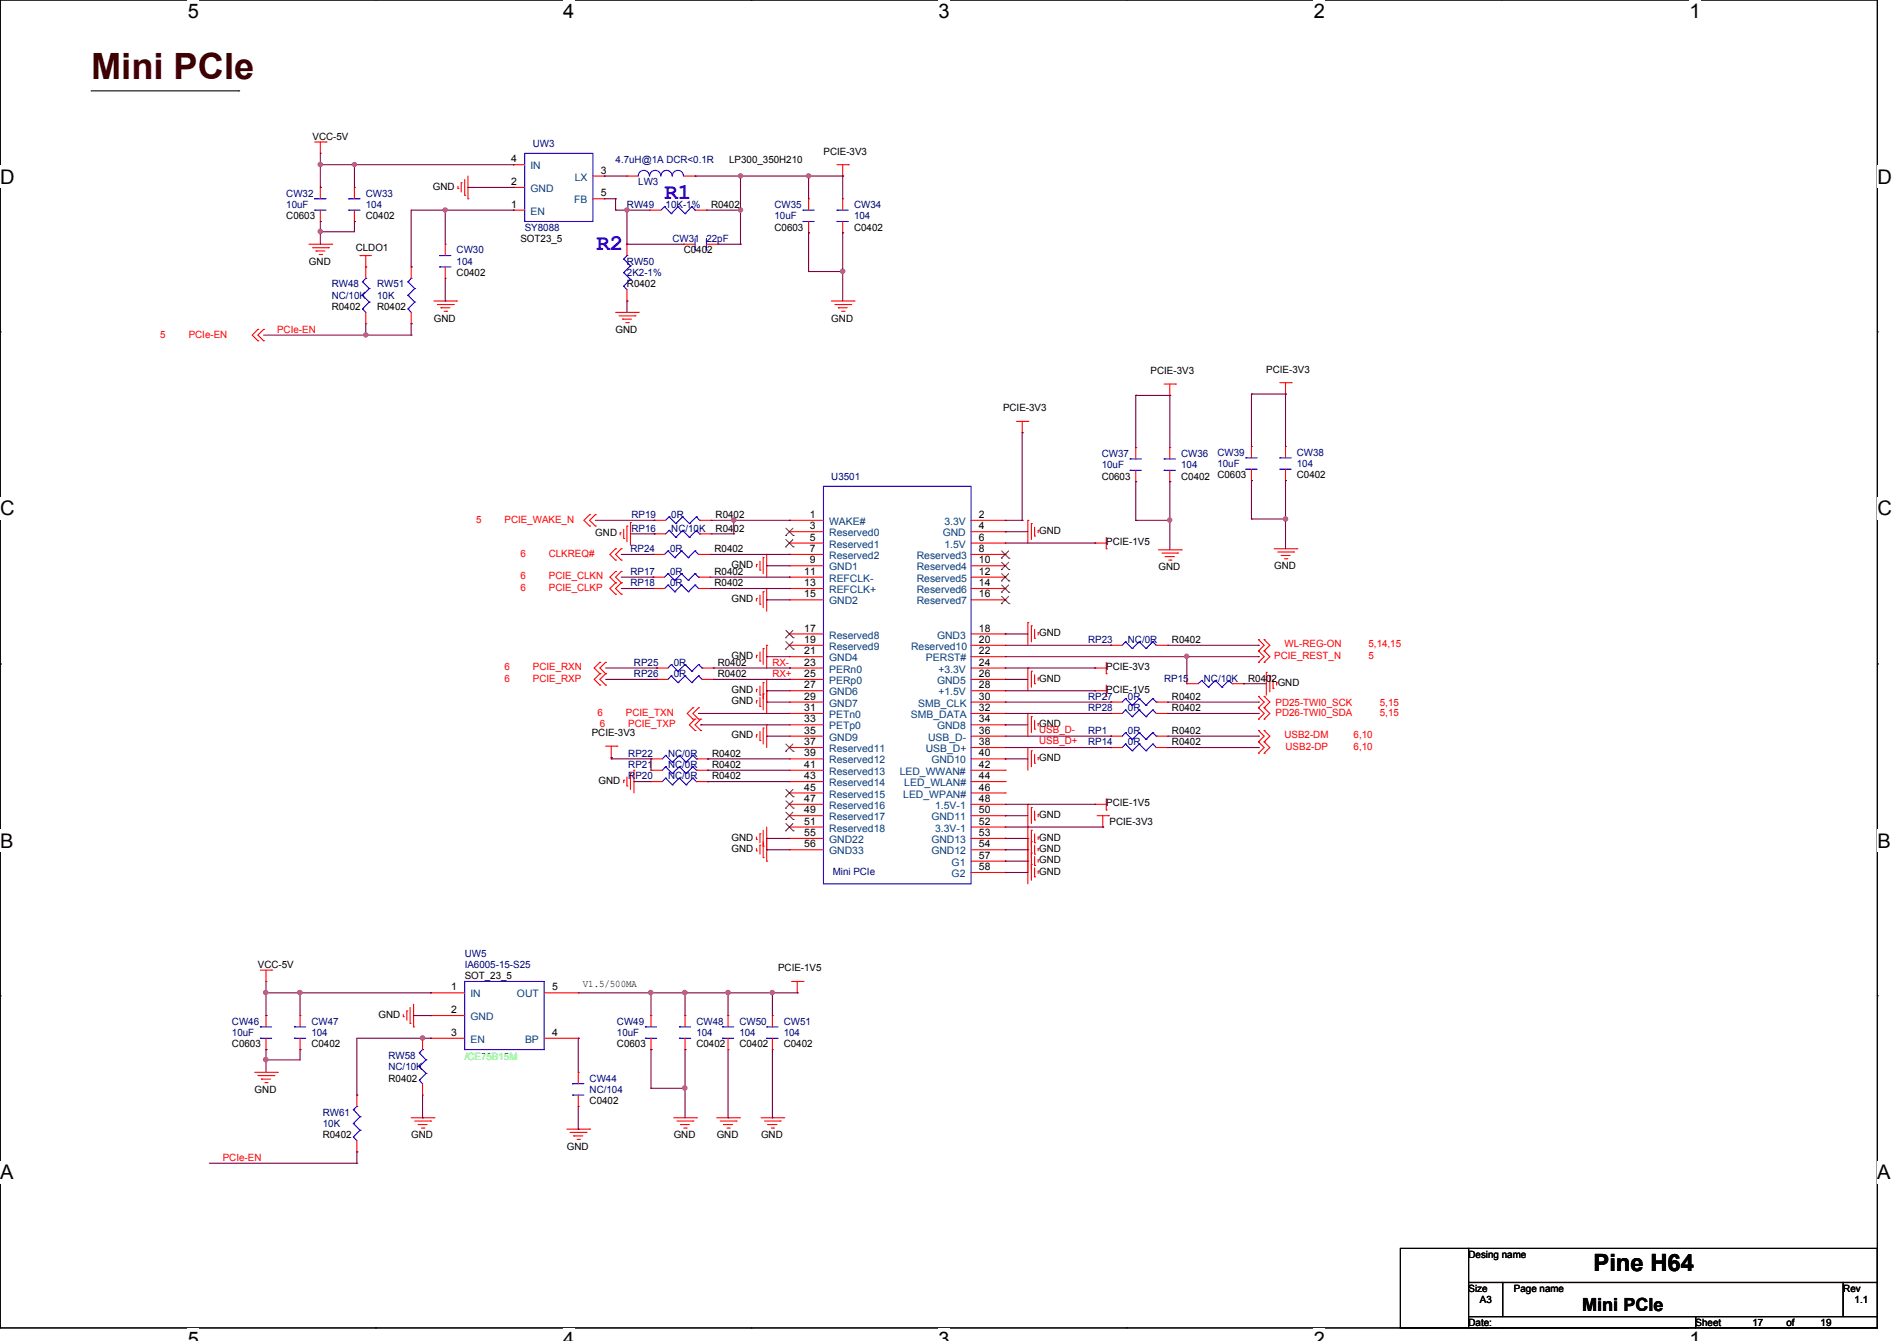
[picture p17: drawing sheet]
<svg xmlns="http://www.w3.org/2000/svg" width="297mm" height="210mm" viewBox="0 0 297 210" stroke-linecap="round" stroke-linejoin="round" font-family="sans-serif">
<defs><g id="words">
<text font-size="5.7" fill="#3f0000" x="14.3" y="12.4">Mini PCIe</text>
<text font-size="3.7" x="249.5" y="198.9">Pine H64</text>
<g font-size="3.5" fill="#00f">
<text x="104.1" y="31.1">R1</text>
<text x="93.4" y="39.1">R2</text>
</g>
<g font-size="3.1">
<text x="29.4" y="2.8">5</text>
<text x="88.2" y="2.8">4</text>
<text x="147" y="2.8">3</text>
<text x="205.7" y="2.8">2</text>
<text x="264.5" y="2.8">1</text>
<text x="0" y="28.7">D</text>
<text x="294" y="28.7">D</text>
<text x="0" y="80.7">C</text>
<text x="294" y="80.7">C</text>
<text x="0" y="132.7">B</text>
<text x="294" y="132.7">B</text>
<text x="0" y="184.6">A</text>
<text x="294" y="184.6">A</text>
<text x="29.4" y="210.7">5</text>
<text x="88.2" y="210.7">4</text>
<text x="147" y="210.7">3</text>
<text x="205.7" y="210.7">2</text>
<text x="264.5" y="210.7">1</text>
</g>
<text font-size="2.8" x="247.7" y="205.1">Mini PCIe</text>
<g font-size="1.6">
<text x="48.9" y="21.9">VCC-5V</text>
<text x="67.8" y="29.7">GND</text>
<text x="80" y="29">2</text>
<text x="80" y="25.4">4</text>
<text x="94.1" y="27.2">3</text>
<text x="114.2" y="25.4">LP300_350H210</text>
<text x="128.9" y="24.2">PCIE-3V3</text>
<text x="44.8" y="34.3">C0603</text>
<text x="57.3" y="34.3">C0402</text>
<text x="80" y="32.5">1</text>
<text x="94.1" y="30.7">5</text>
<text x="111.3" y="32.6">R0402</text>
<text x="48.4" y="41.4">GND</text>
<text x="55.7" y="39.3">CLDO1</text>
<text x="81.5" y="37.9">SOT23_5</text>
<text x="107.1" y="39.7">C0402</text>
<text x="121.3" y="36.1">C0603</text>
<text x="133.7" y="36.1">C0402</text>
<text x="71.5" y="43.2">C0402</text>
<text x="98.2" y="45">R0402</text>
<text x="51.9" y="48.6">R0402</text>
<text x="59.1" y="48.6">R0402</text>
<text x="67.9" y="50.3">GND</text>
<text x="96.4" y="52.1">GND</text>
<text x="130.2" y="50.3">GND</text>
<text x="180.2" y="58.5">PCIE-3V3</text>
<text x="198.3" y="58.3">PCIE-3V3</text>
<text x="157.1" y="64.4">PCIE-3V3</text>
<text x="172.5" y="75.1">C0603</text>
<text x="185" y="75.1">C0402</text>
<text x="190.6" y="74.9">C0603</text>
<text x="203.1" y="74.9">C0402</text>
<text x="93.2" y="83.9">GND</text>
<text x="112.1" y="83.2">R0402</text>
<text x="112.1" y="81.1">R0402</text>
<text x="126.8" y="81.1">1</text>
<text x="126.8" y="82.8">3</text>
<text x="153.3" y="81.1">2</text>
<text x="153.3" y="82.8">4</text>
<text x="162.7" y="83.6">GND</text>
<text x="111.9" y="86.4">R0402</text>
<text x="114.6" y="88.9">GND</text>
<text x="125.9" y="90">11</text>
<text x="126.8" y="84.6">5</text>
<text x="126.8" y="86.4">7</text>
<text x="126.8" y="88.2">9</text>
<text x="153.3" y="84.6">6</text>
<text x="153.3" y="86.4">8</text>
<text x="153.3" y="88.2">10</text>
<text x="153.3" y="90">12</text>
<text x="173.2" y="85.3">PCIE-1V5</text>
<text x="181.4" y="89.3">GND</text>
<text x="199.5" y="89.1">GND</text>
<text x="111.9" y="91.8">R0402</text>
<text x="111.9" y="90">R0402</text>
<text x="114.6" y="94.2">GND</text>
<text x="125.9" y="91.7">13</text>
<text x="125.9" y="93.5">15</text>
<text x="153.3" y="91.7">14</text>
<text x="153.3" y="93.5">16</text>
<text x="125.9" y="98.8">17</text>
<text x="125.9" y="100.6">19</text>
<text x="153.3" y="98.8">18</text>
<text x="153.3" y="100.6">20</text>
<text x="162.7" y="99.6">GND</text>
<text x="183.5" y="100.7">R0402</text>
<text x="112.4" y="106">R0402</text>
<text x="112.4" y="104.2">R0402</text>
<text x="114.6" y="103.1">GND</text>
<text x="125.9" y="102.4">21</text>
<text x="125.9" y="104.2">23</text>
<text x="125.9" y="106">25</text>
<text x="125.9" y="107.7">27</text>
<text x="153.3" y="102.4">22</text>
<text x="153.3" y="104.2">24</text>
<text x="153.3" y="106">26</text>
<text x="153.3" y="107.7">28</text>
<text x="162.7" y="106.7">GND</text>
<text x="173.2" y="104.9">PCIE-3V3</text>
<text x="195.4" y="106.7">R0402</text>
<text x="200.1" y="107.4">GND</text>
<text x="114.6" y="108.5">GND</text>
<text x="114.6" y="110.2">GND</text>
<text x="125.9" y="109.5">29</text>
<text x="125.9" y="111.3">31</text>
<text x="125.9" y="113.1">33</text>
<text x="153.3" y="109.5">30</text>
<text x="153.3" y="111.3">32</text>
<text x="153.3" y="113.1">34</text>
<text x="162.7" y="113.8">GND</text>
<text x="173.2" y="108.5">PCIE-1V5</text>
<text x="183.5" y="111.3">R0402</text>
<text x="183.5" y="109.6">R0402</text>
<text x="92.7" y="115.2">PCIE-3V3</text>
<text x="111.5" y="118.4">R0402</text>
<text x="114.6" y="115.6">GND</text>
<text x="125.9" y="114.9">35</text>
<text x="125.9" y="116.6">37</text>
<text x="125.9" y="118.4">39</text>
<text x="153.3" y="114.9">36</text>
<text x="153.3" y="116.6">38</text>
<text x="153.3" y="118.4">40</text>
<text x="162.7" y="119.1">GND</text>
<text x="183.5" y="114.9">R0402</text>
<text x="183.5" y="116.7">R0402</text>
<text x="93.7" y="122.7">GND</text>
<text x="111.5" y="120.2">R0402</text>
<text x="111.5" y="122">R0402</text>
<text x="125.9" y="120.2">41</text>
<text x="125.9" y="122">43</text>
<text x="125.9" y="123.7">45</text>
<text x="125.9" y="125.5">47</text>
<text x="153.3" y="120.2">42</text>
<text x="153.3" y="122">44</text>
<text x="153.3" y="123.7">46</text>
<text x="153.3" y="125.5">48</text>
<text x="114.6" y="131.6">GND</text>
<text x="125.9" y="127.3">49</text>
<text x="125.9" y="129.1">51</text>
<text x="125.9" y="130.9">55</text>
<text x="153.3" y="127.3">50</text>
<text x="153.3" y="129.1">52</text>
<text x="153.3" y="130.9">53</text>
<text x="162.7" y="131.6">GND</text>
<text x="162.7" y="128">GND</text>
<text x="173.2" y="126.2">PCIE-1V5</text>
<text x="173.7" y="129.1">PCIE-3V3</text>
<text x="114.6" y="133.3">GND</text>
<text x="125.9" y="132.6">56</text>
<text x="153.3" y="132.6">54</text>
<text x="153.3" y="134.4">57</text>
<text x="153.3" y="136.2">58</text>
<text x="162.7" y="133.3">GND</text>
<text x="162.7" y="136.9">GND</text>
<text x="162.7" y="135.1">GND</text>
<text x="40.4" y="151.5">VCC-5V</text>
<text x="70.7" y="155">1</text>
<text x="72.8" y="153.3">SOT_23_5</text>
<text x="86.4" y="155">5</text>
<text x="91.3" y="154.5">V1.5/500MA</text>
<text x="121.8" y="152">PCIE-1V5</text>
<text x="59.3" y="159.3">GND</text>
<text x="70.7" y="158.6">2</text>
<text x="36.3" y="164">C0603</text>
<text x="48.8" y="164">C0402</text>
<text x="70.7" y="162.1">3</text>
<text x="86.4" y="162.1">4</text>
<text x="96.6" y="164">C0603</text>
<text x="109" y="164">C0402</text>
<text x="115.8" y="164">C0402</text>
<text x="122.7" y="164">C0402</text>
<text x="39.9" y="171.1">GND</text>
<text x="60.8" y="169.3">R0402</text>
<text x="92.3" y="172.8">C0402</text>
<text x="50.5" y="178.2">R0402</text>
<text x="64.4" y="178.2">GND</text>
<text x="88.8" y="180">GND</text>
<text x="105.5" y="178.2">GND</text>
<text x="112.2" y="178.2">GND</text>
<text x="119.2" y="178.2">GND</text>
<text x="230" y="196.8">Desing name</text>
<text x="230" y="202.2">Size</text>
<text x="231.7" y="204">A3</text>
<text x="237.1" y="202.2">Page name</text>
<text x="288.6" y="202.2">Rev</text>
<text x="290.4" y="204">1.1</text>
<text x="230" y="207.5">Date:</text>
<text x="265.5" y="207.5">Sheet</text>
<text x="274.4" y="207.5">17</text>
<text x="279.7" y="207.5">of</text>
<text x="285.1" y="207.5">19</text>
</g>
<g font-size="1.6" fill="#00007f">
<text x="83.4" y="22.9">UW3</text>
<text x="96.4" y="25.4">4.7uH@1A DCR&lt;0.1R</text>
<text x="99.9" y="29">LW3</text>
<text x="44.8" y="30.8">CW32</text>
<text x="44.8" y="32.6">10uF</text>
<text x="57.3" y="30.8">CW33</text>
<text x="57.3" y="32.6">104</text>
<text x="98.2" y="32.6">RW49</text>
<text x="104.2" y="32.6">10K-1%</text>
<text x="121.3" y="32.6">CW35</text>
<text x="121.3" y="34.3">10uF</text>
<text x="133.7" y="32.6">CW34</text>
<text x="133.7" y="34.3">104</text>
<text x="71.5" y="39.7">CW30</text>
<text x="71.5" y="41.4">104</text>
<text x="82.2" y="36.1">SY8088</text>
<text x="98.2" y="41.4">RW50</text>
<text x="105.3" y="37.9">CW31 22pF</text>
<text x="51.9" y="45">RW48</text>
<text x="51.9" y="46.8">NC/10K</text>
<text x="59.1" y="45">RW51</text>
<text x="59.1" y="46.8">10K</text>
<text x="98.2" y="43.2">2K2-1%</text>
<text x="172.5" y="71.5">CW37</text>
<text x="185" y="71.5">CW36</text>
<text x="190.6" y="71.3">CW39</text>
<text x="203.1" y="71.3">CW38</text>
<text x="130.2" y="75.1">U3501</text>
<text x="172.5" y="73.3">10uF</text>
<text x="185" y="73.3">104</text>
<text x="190.6" y="73.1">10uF</text>
<text x="203.1" y="73.1">104</text>
<text x="98.9" y="83.2">RP16</text>
<text x="98.9" y="81.1">RP19</text>
<text x="105.1" y="83.2">NC/10K</text>
<text x="105.1" y="81.1">0R</text>
<text x="98.7" y="86.4">RP24</text>
<text x="104.9" y="86.4">0R</text>
<text x="98.7" y="91.8">RP18</text>
<text x="98.7" y="90">RP17</text>
<text x="104.9" y="91.8">0R</text>
<text x="104.9" y="90">0R</text>
<text x="170.4" y="100.7">RP23</text>
<text x="176.6" y="100.7">NC/0R</text>
<text x="99.3" y="106">RP26</text>
<text x="99.3" y="104.2">RP25</text>
<text x="105.5" y="106">0R</text>
<text x="105.5" y="104.2">0R</text>
<text x="182.3" y="106.7">RP15</text>
<text x="188.5" y="106.7">NC/10K</text>
<text x="170.4" y="111.3">RP28</text>
<text x="170.4" y="109.6">RP27</text>
<text x="176.6" y="111.3">0R</text>
<text x="176.6" y="109.6">0R</text>
<text x="98.4" y="118.4">RP22</text>
<text x="104.6" y="118.4">NC/0R</text>
<text x="170.4" y="114.9">RP1</text>
<text x="170.4" y="116.7">RP14</text>
<text x="176.6" y="116.7">0R</text>
<text x="176.6" y="114.9">0R</text>
<text x="98.4" y="120.2">RP21</text>
<text x="98.4" y="122">RP20</text>
<text x="104.6" y="120.2">NC/0R</text>
<text x="104.6" y="122">NC/0R</text>
<text x="130.4" y="136.9">Mini PCIe</text>
<text x="72.8" y="149.7">UW5</text>
<text x="72.8" y="151.5">IA6005-15-S25</text>
<text x="36.3" y="160.4">CW46</text>
<text x="48.8" y="160.4">CW47</text>
<text x="96.6" y="160.4">CW49</text>
<text x="109" y="160.4">CW48</text>
<text x="115.8" y="160.4">CW50</text>
<text x="122.7" y="160.4">CW51</text>
<text x="36.3" y="162.2">10uF</text>
<text x="48.8" y="162.2">104</text>
<text x="60.8" y="165.7">RW58</text>
<text x="60.8" y="167.5">NC/10K</text>
<text x="96.6" y="162.2">10uF</text>
<text x="109" y="162.2">104</text>
<text x="115.8" y="162.2">104</text>
<text x="122.7" y="162.2">104</text>
<text x="92.3" y="169.3">CW44</text>
<text x="92.3" y="171.1">NC/104</text>
<text x="50.5" y="174.6">RW61</text>
<text x="50.5" y="176.4">10K</text>
</g>
<g font-size="1.6" fill="#003f7f">
<text x="83.1" y="26.5">IN</text>
<text x="90" y="28.3">LX</text>
<text x="83.1" y="33.6">EN</text>
<text x="83.1" y="30.1">GND</text>
<text x="89.9" y="31.8">FB</text>
<text x="129.8" y="82.2">WAKE#</text>
<text x="129.8" y="83.9">Reserved0</text>
<text x="147.6" y="83.9">GND</text>
<text x="147.9" y="82.2">3.3V</text>
<text x="129.8" y="85.7">Reserved1</text>
<text x="129.8" y="87.5">Reserved2</text>
<text x="129.8" y="89.3">GND1</text>
<text x="143.5" y="87.5">Reserved3</text>
<text x="143.5" y="89.3">Reserved4</text>
<text x="147.9" y="85.7">1.5V</text>
<text x="129.8" y="91.1">REFCLK-</text>
<text x="129.8" y="92.8">REFCLK+</text>
<text x="129.8" y="94.6">GND2</text>
<text x="143.5" y="91.1">Reserved5</text>
<text x="143.5" y="92.8">Reserved6</text>
<text x="143.5" y="94.6">Reserved7</text>
<text x="129.8" y="99.9">Reserved8</text>
<text x="129.8" y="101.7">Reserved9</text>
<text x="142.7" y="101.7">Reserved10</text>
<text x="146.7" y="99.9">GND3</text>
<text x="129.8" y="103.5">GND4</text>
<text x="129.8" y="105.3">PERn0</text>
<text x="129.8" y="107.1">PERp0</text>
<text x="145" y="103.5">PERST#</text>
<text x="146.7" y="107.1">GND5</text>
<text x="146.9" y="105.3">+3.3V</text>
<text x="129.8" y="108.8">GND6</text>
<text x="129.8" y="110.6">GND7</text>
<text x="129.8" y="112.4">PETn0</text>
<text x="142.6" y="112.4">SMB_DATA</text>
<text x="143.8" y="110.6">SMB_CLK</text>
<text x="146.9" y="108.8">+1.5V</text>
<text x="129.8" y="114.2">PETp0</text>
<text x="129.8" y="116">GND9</text>
<text x="129.8" y="117.7">Reserved11</text>
<text x="129.8" y="119.5">Reserved12</text>
<text x="144.9" y="117.7">USB_D+</text>
<text x="145.3" y="116">USB_D-</text>
<text x="145.8" y="119.5">GND10</text>
<text x="146.7" y="114.2">GND8</text>
<text x="129.8" y="121.3">Reserved13</text>
<text x="129.8" y="123.1">Reserved14</text>
<text x="129.8" y="124.8">Reserved15</text>
<text x="140.9" y="121.3">LED_WWAN#</text>
<text x="141.4" y="124.8">LED_WPAN#</text>
<text x="141.6" y="123.1">LED_WLAN#</text>
<text x="129.8" y="126.6">Reserved16</text>
<text x="129.8" y="128.4">Reserved17</text>
<text x="129.8" y="130.2">Reserved18</text>
<text x="129.8" y="132">GND22</text>
<text x="145.8" y="128.4">GND11</text>
<text x="145.8" y="132">GND13</text>
<text x="146.4" y="126.6">1.5V-1</text>
<text x="146.4" y="130.2">3.3V-1</text>
<text x="129.8" y="133.7">GND33</text>
<text x="145.8" y="133.7">GND12</text>
<text x="149" y="135.5">G1</text>
<text x="149" y="137.3">G2</text>
<text x="73.7" y="156.1">IN</text>
<text x="73.7" y="159.7">GND</text>
<text x="80.9" y="156.1">OUT</text>
<text x="73.7" y="163.2">EN</text>
<text x="82.2" y="163.2">BP</text>
</g>
<g font-size="1.6" fill="#f00">
<text x="25.1" y="52.8">5</text>
<text x="29.5" y="52.8">PCIe-EN</text>
<text x="43.4" y="52.1">PCIe-EN</text>
<text x="74.5" y="81.8">5</text>
<text x="79" y="81.8">PCIE_WAKE_N</text>
<text x="81.5" y="87.1">6</text>
<text x="85.9" y="87.1">CLKREQ#</text>
<text x="81.5" y="90.7">6</text>
<text x="81.5" y="92.5">6</text>
<text x="85.9" y="90.7">PCIE_CLKN</text>
<text x="85.9" y="92.5">PCIE_CLKP</text>
<text x="201.1" y="101.3">WL-REG-ON</text>
<text x="214.3" y="101.3">5,14,15</text>
<text x="79" y="104.9">6</text>
<text x="79" y="106.7">6</text>
<text x="83.4" y="104.9">PCIE_RXN</text>
<text x="83.4" y="106.7">PCIE_RXP</text>
<text x="120.9" y="104.2">RX-</text>
<text x="120.9" y="106">RX+</text>
<text x="199.5" y="103.1">PCIE_REST_N</text>
<text x="214.3" y="103.1">5</text>
<text x="93.6" y="112">6</text>
<text x="93.9" y="113.8">6</text>
<text x="98" y="112">PCIE_TXN</text>
<text x="98.4" y="113.8">PCIE_TXP</text>
<text x="199.7" y="110.4">PD25-TWI0_SCK</text>
<text x="199.7" y="112">PD26-TWI0_SDA</text>
<text x="216.1" y="110.4">5,15</text>
<text x="216.1" y="112">5,15</text>
<text x="162.7" y="114.7">USB_D-</text>
<text x="162.7" y="116.5">USB_D+</text>
<text x="201.1" y="115.6">USB2-DM</text>
<text x="201.3" y="117.3">USB2-DP</text>
<text x="212" y="117.3">6,10</text>
<text x="212" y="115.6">6,10</text>
<text x="34.9" y="181.7">PCIe-EN</text>
</g>
<text font-size="1.6" fill="#01ff00" x="72.8" y="165.9">/CE75B15M</text>
</g></defs>
<path d="M0 0h294v207.9h-294z" fill="none" stroke="#000" stroke-width=".17"/>
<g fill="#fff">
<path d="M29.4 0h1.8v3.5h-1.8z"/>
<path d="M29.4 207.9h1.8v2.1h-1.8z"/>
</g>
<path d="M58.8 0h.1M58.8 207.9h.1" fill="none" stroke="#000" stroke-width=".17"/>
<g fill="#fff">
<path d="M88.2 0h1.7v3.5h-1.7z"/>
<path d="M88.2 207.9h1.7v2.1h-1.7z"/>
</g>
<path d="M117.6 0h.1M117.6 207.9h.1" fill="none" stroke="#000" stroke-width=".17"/>
<g fill="#fff">
<path d="M147 0h1.7v3.5h-1.7z"/>
<path d="M147 207.9h1.7v2.1h-1.7z"/>
</g>
<path d="M176.4 0h.1M176.4 207.9h.1" fill="none" stroke="#000" stroke-width=".17"/>
<g fill="#fff">
<path d="M205.7 0h1.8v3.5h-1.8z"/>
<path d="M205.7 207.9h1.8v2.1h-1.8z"/>
</g>
<path d="M235.2 0h.1M235.2 207.9h.1" fill="none" stroke="#000" stroke-width=".17"/>
<g fill="#fff">
<path d="M264.5 0h1.8v3.5h-1.8z"/>
<path d="M264.5 207.9h1.8v2.1h-1.8z"/>
<path d="M0 26h2.3v3.4h-2.3z"/>
<path d="M294 26h2.2v3.4h-2.2z"/>
<path d="M0 77.9h2.3v3.5h-2.3z"/>
<path d="M294 77.9h2.2v3.5h-2.2z"/>
</g>
<path d="M0 51.9h.1M294 51.9h.1" fill="none" stroke="#000" stroke-width=".17"/>
<g fill="#fff">
<path d="M0 129.9h2.1v3.4h-2.1z"/>
<path d="M294 129.9h2v3.4h-2z"/>
</g>
<path d="M0 103.9h.1M294 103.9h.1" fill="none" stroke="#000" stroke-width=".17"/>
<path d="M0 103.9h.1M294 103.9h.1" fill="none" stroke="#000" stroke-width=".16"/>
<g fill="#fff">
<path d="M0 181.8h2.1v3.5h-2.1z"/>
<path d="M294 181.8h2v3.5h-2z"/>
</g>
<path d="M14.3 14.2h23.1M37.4 14.2h.1M0 155.9h.1M294 155.9h.1M219.3 195.4h10.7v12.5h-10.7zM230 195.4h64v5.3h-64zM230 200.7h5.3v5.4h-5.3zM230 206.1h35.5v1.8h-35.5zM235.3 200.7h53.3v5.4h-53.3zM265.5 206.1h28.5v1.8h-28.5zM288.6 200.7h5.4v5.4h-5.4z" fill="none" stroke="#000" stroke-width=".17"/>
<g fill="none" stroke="#f00" stroke-width=".17">
<path d="M48.4 38.2h3.5M48.9 38.8h2.5M49.3 22.2h1.8M49.5 39.3h.1M49.5 39.3h1.4M50 39.8h.4M50.2 24h.1M50.2 29.3h.1M50.2 34.7h.1M50.2 22.2v1.8M50.2 29.3v1.8M50.2 32.9v1.8"/>
<path d="M50.4 39.8h.1M51.1 22.2h.1M51.4 38.8h.1M51.9 38.2h.1M55.5 29.3h.1M55.5 34.7h.1M55.5 29.3v1.8M55.5 32.9v1.8M69.7 38.2h.1M69.7 38.2v1.8M71.7 29.5h.1M71.7 29.2v.3"/>
<path d="M72.2 28.6h.1M72.2 28.6v1.5M72.8 30.6h.1M72.8 28.1v2.5M73.3 31.1h.1M73.3 27.6v3.5M80.4 32.9h.1M80.4 29.3h.1M80.4 25.8h.1M80.4 25.8h1.8M80.4 32.9h1.8M80.4 29.3h1.8"/>
<path d="M92.8 27.6h1.8M92.8 31.1h1.8M94.6 27.6h.1M94.6 31.1h.1M98.2 38.2h.1M98.2 27.6h.1M98.2 38.2v1.8M98.2 27.6h1.7M101.7 32.9h.1M101.7 32.9h1.8M107.1 38.2h.1M107.1 38.2h1.7"/>
<path d="M107.1 27.6h1.7M108.8 27.6h.1M108.8 32.9h1.8M110.6 32.9h.1M110.6 38.2h1.8M112.4 38.2h.1M126.6 31.1h.1M126.6 36.4h.1M126.6 31.1v1.8M126.6 34.7v1.7M131.1 25.8h1.7M131.9 27.6h.1"/>
<path d="M131.9 31.1h.1M131.9 36.4h.1M131.9 25.8v1.8M131.9 31.1v1.8M131.9 34.7v1.7M132.8 25.8h.1M40.4 51.6h.1M40.4 53.3h.1M40.4 51.6l-.9 .9 .9 .8M41.3 51.6h.1M41.3 53.3h.1M41.3 51.6l-.9 .9 .9 .8"/>
<path d="M56.4 40h.1M56.4 40h1.8M57.3 41.8h.1M57.3 50.7h.1M57.3 40v3.6M57.3 48.9v1.8M64.4 50.7h.1M64.4 41.8h.1M64.4 41.8v1.8M64.4 48.9v1.8M67.9 47.1h3.6M68.5 47.7h2.5"/>
<path d="M69 48.2h.1M69 48.2h1.4M69.6 48.7h.3M69.7 43.6h.1M69.7 41.8v1.8M69.9 48.7h.1M71 47.7h.1M71.5 47.1h.1M96.4 48.9h3.5M96.9 49.4h2.5M97.5 50h.1M97.5 50h1.4"/>
<path d="M98 50.5h.4M98.2 47.1h.1M98.2 45.3v1.8M98.4 50.5h.1M99.4 49.4h.1M99.9 48.9h.1M130.2 47.1h3.5M130.7 47.7h2.5M131.3 48.2h.1M131.3 48.2h1.4M131.8 48.7h.4M132.2 48.7h.1"/>
<path d="M133.2 47.7h.1M133.7 47.1h.1M200.4 59.9h1.8M201.3 59.9v1.8M202.2 59.9h.1M159.2 66h1.7M160.1 67.7h.1M160.1 66v1.7M160.9 66h.1M177.8 70.1h.1M177.8 75.4h.1M177.8 70.1v1.7"/>
<path d="M177.8 73.6v1.8M182.3 60.1h1.8M183.2 61.9h.1M183.2 70.1h.1M183.2 75.4h.1M183.2 60.1v1.8M183.2 70.1v1.7M183.2 73.6v1.8M184.1 60.1h.1M196 69.9h.1M196 75.2h.1M196 69.9v1.8"/>
<path d="M196 73.4v1.8M201.3 61.7h.1M201.3 69.9h.1M201.3 75.2h.1M201.3 69.9v1.8M201.3 73.4v1.8M92.3 80.6h.1M92.3 82.3h.1M92.3 80.6l-.9 .8 .9 .9M93.2 80.6h.1M93.2 82.3h.1M93.2 80.6l-.9 .8 .9 .9"/>
<path d="M96.4 89.5h.1M96.4 91.2h.1M96.4 93h.1M96.4 85.9h.1M96.4 87.7h.1M96.4 89.5l-.9 .8 .9 .9M96.4 91.2l-.9 .9 .9 .9M96.4 85.9l-.9 .9 .9 .9M97.1 83.4h.1M97.1 83.4v.3M97.3 89.5h.1M97.3 91.2h.1"/>
<path d="M97.3 93h.1M97.3 85.9h.1M97.3 87.7h.1M97.3 89.5l-.9 .8 .9 .9M97.3 91.2l-.9 .9 .9 .9M97.3 85.9l-.9 .9 .9 .9M97.7 84.3h.1M97.7 82.8v1.5M98.2 82.3h.1M98.2 82.3v2.5M98.7 81.8h.1M98.7 81.8v3.5"/>
<path d="M102.3 92.1h.1M102.3 86.8h.1M102.3 90.3h.1M102.3 92.1h1.8M102.3 86.8h1.8M102.3 90.3h1.8M102.4 83.6h.1M102.4 81.4h.1M102.4 83.6h1.8M102.4 81.4h1.8M109.4 92.1h1.8M109.4 86.8h1.8"/>
<path d="M109.4 90.3h1.8M109.6 83.6h1.7M109.6 81.4h1.7M111.2 92.1h.1M111.2 86.8h.1M111.2 90.3h.1M111.3 83.6h.1M111.3 81.4h.1M118.4 93.7h.1M118.4 88.3h.1M118.4 88.3v.4M118.4 93.7v.4"/>
<path d="M119 94.6h.1M119 89.2h.1M119 87.8v1.4M119 93.2v1.4M119.5 92.6h.1M119.5 87.3h.1M119.5 87.3v2.5M119.5 92.6v2.5M120.1 92.1h.1M120.1 86.8h.1M120.1 86.8v3.5M120.1 92.1v3.6"/>
<path d="M123.6 81.4h.1M123.6 83.2h.1M123.6 85h.1M123.6 86.8h.1M123.6 88.6h.1M123.6 90.3h.1M123.6 92.1h.1M123.6 93.9h.1M123.6 99.2h.1M123.6 85h5.3M123.6 92.1h5.3M123.6 86.8h5.3"/>
<path d="M123.6 81.4h5.3M123.6 90.3h5.3M123.6 83.2h5.3M123.6 88.6h5.3M123.6 93.9h5.3M123.6 99.2h5.3M152.1 85h5.3M152.1 92.1h5.3M152.1 86.8h5.3M152.1 81.4h5.3M152.1 90.3h5.3M152.1 83.2h5.3"/>
<path d="M152.1 88.6h5.3M152.1 93.9h5.3M152.1 99.2h5.3M157.4 85h.1M157.4 86.8h.1M157.4 88.6h.1M157.4 90.3h.1M157.4 92.1h.1M157.4 93.9h.1M157.4 99.2h.1M157.4 81.4h.1M157.4 83.2h.1"/>
<path d="M160.9 97.5h.1M160.9 81.4h.1M160.9 81.4v3.6M160.9 97.5v3.5M161.5 98h.1M161.5 82h.1M161.5 82v2.5M161.5 98v2.5M162 99.9h.1M162 83.9h.1M162 82.5v1.4M162 98.5v1.4"/>
<path d="M162.6 99h.1M162.6 83h.1M162.6 83v.4M162.6 99v.4M171.4 85h.1M171.4 85h1.8M173.2 85.9h.1M173.2 84.1v1.8M181.4 86.1h3.6M181.9 86.6h2.5M182.5 87.1h.1M182.5 87.1h1.4"/>
<path d="M183 87.7h.3M183.3 87.7h.1M184.4 86.6h.1M185 86.1h.1M199.5 85.9h3.6M200.1 86.4h2.5M200.6 87h.1M200.6 87h1.4M201.1 87.5h.4M201.5 87.5h.1M202.6 86.4h.1M203.1 85.9h.1"/>
<path d="M93.9 103.7h.1M93.9 105.5h.1M93.9 107.2h.1M93.9 103.7l-.9 .9 .9 .9M93.9 105.5l-.9 .8 .9 .9M94.8 103.7h.1M94.8 105.5h.1M94.8 107.2h.1M94.8 116.8h1.8M94.8 103.7l-.9 .9 .9 .9M94.8 105.5l-.9 .8 .9 .9M95.7 118.6h.1"/>
<path d="M95.7 116.8v1.8M96.6 116.8h.1M101.9 118.8h.1M101.9 118.8h1.8M102.8 106.3h.1M102.8 104.6h.1M102.8 104.6h1.8M102.8 106.3h1.8M108.5 110.8h.1M108.5 112.6h.1M108.5 110.8l-.9 .9 .9 .9M108.8 112.6h.1"/>
<path d="M108.8 114.3h.1M108.8 112.6l-.9 .9 .9 .8M109 118.8h1.8M109.4 110.8h.1M109.4 112.6h.1M109.4 110.8l-.9 .9 .9 .9M109.7 112.6h.1M109.7 114.3h.1M109.7 112.6l-.9 .9 .9 .8M109.9 104.6h1.8M109.9 106.3h1.8M110.8 118.8h.1"/>
<path d="M111.7 106.3h.1M111.7 104.6h.1M118.4 102.6h.1M118.4 107.9h.1M118.4 109.7h.1M118.4 115h.1M118.4 102.6v.4M118.4 107.9v.4M118.4 109.7v.4M118.4 115v.4M119 103.5h.1M119 108.8h.1"/>
<path d="M119 110.6h.1M119 115.9h.1M119 102.1v1.4M119 107.4v1.4M119 109.2v1.4M119 114.5v1.4M119.5 101.5h.1M119.5 106.8h.1M119.5 108.6h.1M119.5 114h.1M119.5 101.5v2.5M119.5 106.8v4.3"/>
<path d="M119.5 114v2.5M120.1 101h.1M120.1 106.3h.1M120.1 108.1h.1M120.1 113.5h.1M120.1 101v3.6M120.1 106.3v5.4M120.1 113.5v3.5M123.6 101h.1M123.6 102.8h.1M123.6 104.6h.1M123.6 106.3h.1"/>
<path d="M123.6 108.1h.1M123.6 109.9h.1M123.6 111.7h.1M123.6 113.5h.1M123.6 115.2h.1M123.6 117h.1M123.6 118.8h.1M123.6 104.6h5.3M123.6 108.1h5.3M123.6 111.7h5.3M123.6 106.3h5.3M123.6 101h5.3"/>
<path d="M123.6 118.8h5.3M123.6 115.2h5.3M123.6 117h5.3M123.6 109.9h5.3M123.6 102.8h5.3M123.6 113.5h5.3M152.1 104.6h5.3M152.1 108.1h5.3M152.1 111.7h5.3M152.1 106.3h5.3M152.1 101h5.3M152.1 118.8h5.3"/>
<path d="M152.1 115.2h5.3M152.1 117h5.3M152.1 109.9h5.3M152.1 102.8h5.3M152.1 113.5h5.3M157.4 101h.1M157.4 102.8h.1M157.4 104.6h.1M157.4 106.3h.1M157.4 108.1h.1M157.4 109.9h.1M157.4 111.7h.1"/>
<path d="M157.4 113.5h.1M157.4 115.2h.1M157.4 117h.1M157.4 118.8h.1M160.9 117h.1M160.9 111.7h.1M160.9 104.6h.1M160.9 104.6v3.5M160.9 111.7v3.5M160.9 117v3.6M161.5 117.5h.1M161.5 112.2h.1"/>
<path d="M161.5 105.1h.1M161.5 105.1v2.5M161.5 112.2v2.5M161.5 117.5v2.5M162 119.5h.1M162 114.1h.1M162 107h.1M162 105.6v1.4M162 112.7v1.4M162 118.1v1.4M162.6 118.6h.1M162.6 113.2h.1"/>
<path d="M162.6 106.1h.1M162.6 106.1v.4M162.6 113.2v.4M162.6 118.6v.4M171.4 104.6h.1M171.4 108.1h.1M171.4 104.6h1.8M171.4 108.1h1.8M173.2 105.5h.1M173.2 109h.1M173.2 103.7v1.8M173.2 107.2v1.8"/>
<path d="M173.9 111.7h.1M173.9 101h.1M173.9 115.2h.1M173.9 117h.1M173.9 109.9h.1M173.9 111.7h1.8M173.9 101h1.8M173.9 115.2h1.8M173.9 117h1.8M173.9 109.9h1.8M181.1 111.7h1.7M181.1 101h1.7"/>
<path d="M181.1 115.2h1.7M181.1 117h1.7M181.1 109.9h1.7M182.8 111.7h.1M182.8 101h.1M182.8 115.2h.1M182.8 117h.1M182.8 109.9h.1M185.8 107h.1M185.8 107h1.8M193 107h1.7M194.7 107h.1"/>
<path d="M197.1 114.3h.1M197.1 116.1h.1M197.1 117.9h.1M197.1 101.9h.1M197.1 103.7h.1M197.1 100.1h.1M197.1 110.8h.1M197.1 109h.1M197.1 112.6h.1M197.1 114.3l.8 .9-.8 .9M197.1 116.1l.8 .9-.8 .9M197.1 101.9l.8 .9-.8 .9"/>
<path d="M197.1 100.1l.8 .9-.8 .9M197.1 109l.8 .9-.8 .9M197.1 110.8l.8 .9-.8 .9M197.9 114.3h.1M197.9 116.1h.1M197.9 117.9h.1M197.9 101.9h.1M197.9 103.7h.1M197.9 100.1h.1M197.9 110.8h.1M197.9 109h.1M197.9 112.6h.1"/>
<path d="M197.9 114.3l.9 .9-.9 .9M197.9 116.1l.9 .9-.9 .9M197.9 101.9l.9 .9-.9 .9M197.9 100.1l.9 .9-.9 .9M197.9 109l.9 .9-.9 .9M197.9 110.8l.9 .9-.9 .9M198.3 105.2h.1M198.3 105.2v3.6M198.8 105.8h.1M198.8 105.8v2.5M199.3 107.7h.1M199.3 106.3v1.4"/>
<path d="M199.9 106.8h.1M199.9 106.8v.4M97.7 122.1h.1M97.7 122.1v.4M98.2 123h.1M98.2 121.6v1.4M98.7 121.1h.1M98.7 121.1v2.5M99.3 120.6h.1M99.3 120.6v3.5M101.9 120.6h.1M101.9 122.3h.1"/>
<path d="M101.9 120.6h1.8M101.9 122.3h1.8M109 120.6h1.8M109 122.3h1.8M110.8 120.6h.1M110.8 122.3h.1M118.4 131.4h.1M118.4 133.2h.1M118.4 131v.4M118.4 132.8v.4M119 130.5h.1M119 132.3h.1"/>
<path d="M119 130.5v1.4M119 132.3v1.4M119.5 132.5h.1M119.5 134.2h.1M119.5 130v4.2M120.1 133h.1M120.1 134.8h.1M120.1 129.5v5.3M123.6 120.6h.1M123.6 122.3h.1M123.6 124.1h.1M123.6 125.9h.1"/>
<path d="M123.6 127.7h.1M123.6 129.5h.1M123.6 131.2h.1M123.6 133h.1M123.6 127.7h5.3M123.6 125.9h5.3M123.6 120.6h5.3M123.6 122.3h5.3M123.6 124.1h5.3M123.6 129.5h5.3M123.6 133h5.3M123.6 131.2h5.3"/>
<path d="M152.1 127.7h5.3M152.1 125.9h5.3M152.1 120.6h5.3M152.1 122.3h5.3M152.1 124.1h5.3M152.1 129.5h5.3M152.1 133h5.3M152.1 131.2h5.3M152.1 134.8h5.3M152.1 136.6h5.3M157.4 120.6h.1M157.4 122.3h.1"/>
<path d="M157.4 124.1h.1M157.4 125.9h.1M157.4 127.7h.1M157.4 129.5h.1M157.4 133h.1M157.4 131.2h.1M157.4 134.8h.1M157.4 136.6h.1M160.9 131.2h.1M160.9 129.5h.1M160.9 125.9h.1M160.9 134.8h.1"/>
<path d="M160.9 133h.1M160.9 125.9v12.4M161.5 131.7h.1M161.5 130h.1M161.5 126.4h.1M161.5 135.3h.1M161.5 133.5h.1M161.5 126.4v2.5M161.5 130v7.8M162 133.7h.1M162 131.9h.1M162 128.4h.1"/>
<path d="M162 137.2h.1M162 135.5h.1M162 127v1.4M162 130.5v1.4M162 132.3v1.4M162 134.1v1.4M162 135.8v1.4M162.6 132.8h.1M162.6 131h.1M162.6 127.5h.1M162.6 136.4h.1M162.6 134.6h.1"/>
<path d="M162.6 127.5v.3M162.6 131v.4M162.6 132.8v.4M162.6 134.6v.4M162.6 136.4v.3M171.4 125.9h.1M171.4 125.9h1.8M171.8 127.7h1.8M172.7 129.5h.1M172.7 127.7v1.8M173.2 126.8h.1M173.2 125v1.8"/>
<path d="M173.6 127.7h.1M40.8 151.8h1.7M41.7 153.6h.1M41.7 159h.1M41.7 151.8v1.8M41.7 159v1.7M42.5 151.8h.1M47 159h.1M47 159v1.7M63.2 159.1h.1M63.2 158.8v.3M63.7 158.2h.1"/>
<path d="M63.7 158.2v1.5M64.2 157.7v2.5M64.8 157.2v3.5M67.4 155.4h.1M67.4 159h.1M67.4 155.4h5.4M67.4 159h5.4M85.2 155.4h5.3M90.5 155.4h.1M101.9 159h.1M101.9 159v1.7M107.3 159h.1"/>
<path d="M107.3 159v1.7M114 159h.1M114 159v1.7M120.9 159h.1M120.9 159v1.7M123.9 153.6h1.8M124.8 155.4h.1M124.8 153.6v1.8M125.7 153.6h.1M39.9 167.9h3.5M40.4 168.4h2.5M40.9 168.9h.1"/>
<path d="M40.9 168.9h1.5M41.5 169.5h.3M41.7 164.3h.1M41.7 162.5v1.8M41.8 169.5h.1M42.9 168.4h.1M43.4 167.9h.1M47 164.3h.1M47 162.5v1.8M55.9 171.4h.1M55.9 171.4v1.8M55.9 178.5v1.8"/>
<path d="M64.2 160.2h.1M64.4 175h3.5M64.8 160.7h.1M64.9 175.5h2.5M65.5 176h.1M65.5 176h1.4M66 176.6h.4M66.2 171.4h.1M66.2 162.5h.1M66.2 162.5v1.8M66.2 169.6v1.8M66.4 176.6h.1"/>
<path d="M67.4 175.5h.1M67.4 162.5h.1M67.4 162.5h5.4M67.9 175h.1M85.2 162.5h5.3M88.8 176.7h3.5M89.3 177.2h2.5M89.8 177.8h.1M89.8 177.8h1.5M90.4 178.4h.3M90.5 167.9h.1M90.5 173.2h.1"/>
<path d="M90.5 162.5h.1M90.5 167.9v1.7M90.5 171.4v1.8M90.7 178.4h.1M91.8 177.2h.1M92.3 176.7h.1M101.9 164.3h.1M101.9 162.5v1.8M105.5 175h3.5M106 175.5h2.5M106.5 176h.1M106.5 176h1.4"/>
<path d="M107.1 176.6h.3M107.3 164.3h.1M107.3 162.5v1.8M107.4 176.6h.1M108.5 175.5h.1M109 175h.1M112.2 175h3.6M112.8 175.5h2.5M113.3 176h.1M113.3 176h1.4M113.8 176.6h.4M114 164.3h.1"/>
<path d="M114 162.5v1.8M114.2 176.6h.1M115.3 175.5h.1M115.8 175h.1M119.2 175h3.5M119.7 175.5h2.5M120.2 176h.1M120.2 176h1.5M120.8 176.6h.3M120.9 164.3h.1M120.9 162.5v1.8M121.1 176.6h.1"/>
<path d="M122.2 175.5h.1M122.7 175h.1M55.9 180.3h.1"/>
</g>
<g fill="none" stroke="#00f" stroke-width=".17">
<path d="M49.3 31.1h.1M49.3 32.9h.1M49.3 31.1h1.8M49.3 32.9h1.8M54.6 31.1h.1M54.6 32.9h.1M54.6 31.1h1.8M54.6 32.9h1.8M82.2 24h10.6v10.7h-10.6zM99.9 27.6a.87 .87 0 0 1 .9-.9 .87 .87 0 0 1 .9 .9M101.7 27.6a.87 .87 0 0 1 .9-.9 .87 .87 0 0 1 .9 .9M103.5 27.6a.87 .87 0 0 1 .9-.9 .87 .87 0 0 1 .8 .9"/>
<path d="M104.1 32.3h.1M104.1 32.3l-.6 .6M104.1 32.3l1 1.1M105.1 33.4h.1M105.3 27.6a.87 .87 0 0 1 .8-.9 .87 .87 0 0 1 .9 .9M106.2 32.3h.1M106.2 32.3l-1.1 1.1M106.2 32.3l1.1 1.1M107.3 33.4h.1M108.3 32.3h.1M108.3 32.3l-1 1.1M108.3 32.3l.5 .6"/>
<path d="M108.8 39.1h.1M108.8 32.9h.1M108.8 37.3v1.8M110.6 39.1h.1M110.6 37.3v1.8M125.7 32.9h.1M125.7 34.7h.1M125.7 32.9h1.8M125.7 34.7h1.8M131.1 32.9h.1M131.1 34.7h.1M131.1 32.9h1.7"/>
<path d="M131.1 34.7h1.7M56.8 48.3h.1M56.8 46.2h.1M56.8 44.1h.1M56.8 48.3l.5 .6M56.8 46.2l1 1.1M56.8 44.1l1 1.1M57.3 43.6h.1M57.3 43.6l-.5 .5M57.8 47.3h.1M57.8 45.2h.1M57.8 47.3l-1 1"/>
<path d="M57.8 45.2l-1 1M63.9 48.3h.1M63.9 46.2h.1M63.9 44.1h.1M63.9 48.3l.5 .6M63.9 46.2l1 1.1M63.9 44.1l1 1.1M64.4 43.6h.1M64.4 43.6l-.5 .5M64.9 47.3h.1M64.9 45.2h.1M64.9 47.3l-1 1"/>
<path d="M64.9 45.2l-1 1M68.8 40h.1M68.8 41.8h.1M68.8 40h1.8M68.8 41.8h1.8M97.7 44.8h.1M97.7 42.7h.1M97.7 40.6h.1M97.7 44.8l.5 .5M97.7 42.7l1 1M97.7 40.6l1 1M98.2 40h.1"/>
<path d="M98.2 40l-.5 .6M98.7 43.7h.1M98.7 41.6h.1M98.7 43.7l-1 1.1M98.7 41.6l-1 1.1M128.9 76.1h23.2v62.2h-23.2zM176.9 71.8h.1M176.9 73.6h.1M176.9 71.8h1.8M176.9 73.6h1.8M182.3 71.8h.1M182.3 73.6h.1"/>
<path d="M182.3 71.8h1.8M182.3 73.6h1.8M195.1 71.7h.1M195.1 73.4h.1M195.1 71.7h1.7M195.1 73.4h1.7M200.4 71.7h.1M200.4 73.4h.1M200.4 71.7h1.8M200.4 73.4h1.8M104.6 91.6h.1M104.6 86.2h.1"/>
<path d="M104.6 89.8h.1M104.6 91.6l-.5 .5M104.6 91.6l1.1 1M104.6 86.2l-.5 .6M104.6 86.2l1.1 1.1M104.6 89.8l-.5 .5M104.6 89.8l1.1 1M104.8 83h.1M104.8 80.9h.1M104.8 83l-.6 .6M104.8 83l1 1.1M104.8 80.9l-.6 .5"/>
<path d="M104.8 80.9l1 1.1M105.7 92.6h.1M105.7 87.3h.1M105.7 90.8h.1M105.8 84.1h.1M105.8 82h.1M106.7 91.6h.1M106.7 86.2h.1M106.7 89.8h.1M106.7 91.6l-1 1M106.7 91.6l1.1 1M106.7 86.2l-1 1.1"/>
<path d="M106.7 86.2l1.1 1.1M106.7 89.8l-1 1M106.7 89.8l1.1 1M106.9 83h.1M106.9 80.9h.1M106.9 80.9l-1.1 1.1M106.9 83l-1.1 1.1M106.9 83l1 1.1M106.9 80.9l1 1.1M107.8 92.6h.1M107.8 87.3h.1M107.8 90.8h.1"/>
<path d="M107.9 84.1h.1M107.9 82h.1M108.8 91.6h.1M108.8 86.2h.1M108.8 89.8h.1M108.8 91.6l-1 1M108.8 91.6l.6 .5M108.8 86.2l-1 1.1M108.8 86.2l.6 .6M108.8 89.8l-1 1M108.8 89.8l.6 .5M109 83h.1"/>
<path d="M109 80.9h.1M109 83l-1.1 1.1M109 83l.6 .6M109 80.9l-1.1 1.1M109 80.9l.6 .5M109.4 92.1h.1M109.4 86.8h.1M109.4 90.3h.1M109.6 83.6h.1M109.6 81.4h.1M104.2 118.2h.1M104.2 118.2l-.5 .6"/>
<path d="M104.2 118.2l1.1 1.1M105.1 105.8h.1M105.1 104h.1M105.1 105.8l-.5 .5M105.1 105.8l1.1 1M105.1 104l-.5 .6M105.1 104l1.1 1.1M105.3 119.3h.1M106.2 106.8h.1M106.2 105.1h.1M106.4 118.2h.1M106.4 118.2l-1.1 1.1"/>
<path d="M106.4 118.2l1 1.1M107.3 105.8h.1M107.3 104h.1M107.3 105.8l-1.1 1M107.3 105.8l1 1M107.3 104l-1.1 1.1M107.3 104l1 1.1M107.4 119.3h.1M108.3 106.8h.1M108.3 105.1h.1M108.5 118.2h.1M108.5 118.2l-1.1 1.1"/>
<path d="M108.5 118.2l.5 .6M109 118.8h.1M109.4 105.8h.1M109.4 104h.1M109.4 105.8l-1.1 1M109.4 105.8l.5 .5M109.4 104l-1.1 1.1M109.4 104l.5 .6M109.9 106.3h.1M109.9 104.6h.1M176.2 111.1h.1M176.2 100.5h.1"/>
<path d="M176.2 114.7h.1M176.2 116.5h.1M176.2 109.3h.1M176.2 111.1l-.5 .6M176.2 111.1l1.1 1.1M176.2 100.5l-.5 .5M176.2 100.5l1.1 1M176.2 114.7l-.5 .5M176.2 114.7l1.1 1M176.2 116.5l-.5 .5M176.2 116.5l1.1 1M176.2 109.3l-.5 .6"/>
<path d="M176.2 109.3l1.1 1.1M177.3 112.2h.1M177.3 101.5h.1M177.3 115.7h.1M177.3 117.5h.1M177.3 110.4h.1M178.4 111.1h.1M178.4 100.5h.1M178.4 114.7h.1M178.4 116.5h.1M178.4 109.3h.1M178.4 111.1l-1.1 1.1"/>
<path d="M178.4 111.1l1 1.1M178.4 100.5l-1.1 1M178.4 100.5l1 1M178.4 114.7l-1.1 1M178.4 114.7l1 1M178.4 116.5l-1.1 1M178.4 116.5l1 1M178.4 109.3l-1.1 1.1M178.4 109.3l1 1.1M179.4 112.2h.1M179.4 101.5h.1M179.4 115.7h.1"/>
<path d="M179.4 117.5h.1M179.4 110.4h.1M180.5 111.1h.1M180.5 100.5h.1M180.5 114.7h.1M180.5 116.5h.1M180.5 109.3h.1M180.5 111.1l-1.1 1.1M180.5 111.1l.6 .6M180.5 100.5l-1.1 1M180.5 100.5l.6 .5M180.5 114.7l-1.1 1"/>
<path d="M180.5 114.7l.6 .5M180.5 116.5l-1.1 1M180.5 116.5l.6 .5M180.5 109.3l-1.1 1.1M180.5 109.3l.6 .6M181.1 111.7h.1M181.1 101h.1M181.1 115.2h.1M181.1 117h.1M181.1 109.9h.1M188.2 106.5h.1M188.2 106.5l-.6 .5"/>
<path d="M188.2 106.5l1 1.1M189.2 107.6h.1M190.3 106.5h.1M190.3 106.5l-1.1 1.1M190.3 106.5l1 1.1M191.3 107.6h.1M192.4 106.5h.1M192.4 106.5l-1.1 1.1M192.4 106.5l.6 .5M193 107h.1M104.2 120h.1M104.2 121.8h.1"/>
<path d="M104.2 120l-.5 .6M104.2 120l1.1 1.1M104.2 121.8l-.5 .5M104.2 121.8l1.1 1.1M105.3 121.1h.1M105.3 122.9h.1M106.4 120h.1M106.4 121.8h.1M106.4 120l-1.1 1.1M106.4 120l1 1.1M106.4 121.8l-1.1 1.1M106.4 121.8l1 1.1"/>
<path d="M107.4 121.1h.1M107.4 122.9h.1M108.5 120h.1M108.5 121.8h.1M108.5 120l-1.1 1.1M108.5 120l.5 .6M108.5 121.8l-1.1 1.1M108.5 121.8l.5 .5M109 120.6h.1M109 122.3h.1M72.8 153.6h12.4v10.7h-12.4zM40.8 160.7h.1"/>
<path d="M40.8 162.5h.1M40.8 160.7h1.7M40.8 162.5h1.7M46.1 160.7h.1M46.1 162.5h.1M46.1 160.7h1.8M46.1 162.5h1.8M55.3 178h.1M55.3 175.9h.1M55.3 173.7h.1M55.3 178l.6 .5M55.3 175.9l1.1 1"/>
<path d="M55.3 173.7l1.1 1.1M55.9 173.2h.1M55.9 173.2l-.6 .5M56.4 176.9h.1M56.4 174.8h.1M56.4 176.9l-1.1 1.1M56.4 174.8l-1.1 1.1M65.7 169.1h.1M65.7 167h.1M65.7 164.8h.1M65.7 169.1l.5 .5M65.7 167l1 1"/>
<path d="M65.7 164.8l1 1.1M66.2 164.3h.1M66.2 164.3l-.5 .5M66.7 168h.1M66.7 165.9h.1M66.7 168l-1 1.1M66.7 165.9l-1 1.1M89.7 169.6h.1M89.7 171.4h.1M89.7 169.6h1.7M89.7 171.4h1.7M101 160.7h.1"/>
<path d="M101 162.5h.1M101 160.7h1.8M101 162.5h1.8M106.4 160.7h.1M106.4 162.5h.1M106.4 160.7h1.8M106.4 162.5h1.8M113.1 160.7h.1M113.1 162.5h.1M113.1 160.7h1.8M113.1 162.5h1.8M120.1 160.7h.1"/>
<path d="M120.1 162.5h.1M120.1 160.7h1.7M120.1 162.5h1.7"/>
</g>
<g fill="none" stroke="#7f3f00" stroke-width=".16">
<path d="M123 83.8h.1M123 85.6h.1M123 99.8h.1M123.1 82.7l1.1 1.1M123.1 84.5l1.1 1.1M123.1 98.7l1.1 1.1M124.2 82.7l-1.2 1.1M124.2 84.5l-1.2 1.1M124.2 98.7l-1.2 1.1M124.2 83.8h.1M124.2 85.6h.1M124.2 99.8h.1"/>
<path d="M156.8 87.4h.1M156.8 89.2h.1M156.8 90.9h.1M156.8 92.7h.1M156.8 94.5h.1M156.8 86.2l1.2 1.2M156.8 88l1.2 1.2M156.8 89.8l1.2 1.1M156.8 91.6l1.2 1.1M156.8 93.3l1.2 1.2M157.9 86.2l-1.1 1.2M157.9 88l-1.1 1.2"/>
<path d="M157.9 89.8l-1.1 1.1M157.9 91.6l-1.1 1.1M157.9 93.3l-1.1 1.2M158 87.4h.1M158 89.2h.1M158 90.9h.1M158 92.7h.1M158 94.5h.1M123 101.6h.1M123 117.6h.1M123.1 100.5l1.1 1.1M123.1 116.5l1.1 1.1"/>
<path d="M124.2 100.5l-1.2 1.1M124.2 116.5l-1.2 1.1M124.2 101.6h.1M124.2 117.6h.1M123 124.7h.1M123 126.5h.1M123 128.3h.1M123 130h.1M123.1 123.6l1.1 1.1M123.1 125.3l1.1 1.2M123.1 127.1l1.1 1.2M123.1 128.9l1.1 1.1"/>
<path d="M124.2 123.6l-1.2 1.1M124.2 125.3l-1.2 1.2M124.2 127.1l-1.2 1.2M124.2 128.9l-1.2 1.1M124.2 124.7h.1M124.2 126.5h.1M124.2 128.3h.1M124.2 130h.1"/>
</g>
<g fill="none" stroke="#7f003f" stroke-width=".17">
<path d="M69.7 32.9h.1M69.7 32.9v5.3M69.7 32.9h10.7M80.4 32.9h.1M97.3 90.3h5M97.3 92.1h5M102.3 90.3h.1M102.3 92.1h.1M120.1 93.9h.1M120.1 88.6h.1M120.1 93.9h3.5M120.1 88.6h3.5"/>
<path d="M157.4 99.2h.1M157.4 83.2h.1M157.4 99.2h3.5M157.4 83.2h3.5M120.1 102.8h.1M120.1 108.1h.1M120.1 109.9h.1M120.1 115.2h.1M120.1 102.8h3.5M120.1 108.1h3.5M120.1 109.9h3.5M120.1 115.2h3.5"/>
<path d="M157.4 118.8h.1M157.4 113.5h.1M157.4 106.3h.1M157.4 118.8h3.5M157.4 113.5h3.5M157.4 106.3h3.5M157.4 133h.1M157.4 131.2h.1M157.4 127.7h.1M157.4 133h3.5M157.4 131.2h3.5M157.4 127.7h3.5"/>
</g>
<circle cx="69.7" cy="32.9" r=".33" fill="#f0f"/>
<circle cx="69.7" cy="32.9" r=".33" fill="none" stroke="#f0f" stroke-width=".17"/>
<path d="M57.3 52.5h.1M57.3 50.7v1.8M69.7 47.1h.1M69.7 43.6v3.5" fill="none" stroke="#7f003f" stroke-width=".17"/>
<circle cx="57.3" cy="52.4" r=".33" fill="#f0f"/>
<circle cx="57.3" cy="52.4" r=".33" fill="none" stroke="#f0f" stroke-width=".17"/>
<g fill="none" stroke="#7f003f" stroke-width=".17">
<path d="M55.5 25.8h.1M55.5 25.8v3.5M69.7 32.9h.1M69.7 32.9h-5.3v8.9M73.3 29.3h7.1M80.4 29.3h.1M41.3 52.5h23.1M57.3 52.5h.1M64.4 52.5h.1M64.4 41.8h.1M64.4 50.7h.1M64.4 50.7v1.8"/>
<path d="M126.6 42.5h.1M126.6 42.5h5.3"/>
</g>
<circle cx="131.9" cy="42.5" r=".34" fill="#f0f"/>
<circle cx="131.9" cy="42.5" r=".34" fill="none" stroke="#f0f" stroke-width=".17"/>
<path d="M126.6 27.6h.1M126.6 27.6h5.3M131.9 27.6h.1M131.9 27.6v3.5" fill="none" stroke="#7f003f" stroke-width=".17"/>
<circle cx="126.6" cy="27.5" r=".33" fill="#f0f"/>
<circle cx="126.6" cy="27.5" r=".33" fill="none" stroke="#f0f" stroke-width=".17"/>
<path d="M108.8 27.6h.1M108.8 27.6h17.8M112.4 38.2h3.5M115.9 27.6h.1M115.9 38.2h.1M115.9 32.9h.1M115.9 32.9v5.3M126.6 27.6h.1M126.6 27.6v3.5M98.2 47.1h.1M98.2 47.1v1.8" fill="none" stroke="#7f003f" stroke-width=".17"/>
<circle cx="116" cy="27.5" r=".33" fill="#f0f"/>
<circle cx="116" cy="27.5" r=".33" fill="none" stroke="#f0f" stroke-width=".17"/>
<path d="M94.6 31.1h1.8M96.4 31.1h.1M110.6 32.9h5.3M115.9 32.9h.1" fill="none" stroke="#7f003f" stroke-width=".17"/>
<circle cx="116" cy="32.9" r=".33" fill="#f0f"/>
<circle cx="116" cy="32.9" r=".33" fill="none" stroke="#f0f" stroke-width=".17"/>
<path d="M98.2 32.9h.1M98.2 32.9h3.5M115.9 27.6h.1M115.9 27.6v5.3" fill="none" stroke="#7f003f" stroke-width=".17"/>
<circle cx="98.2" cy="32.9" r=".33" fill="#f0f"/>
<circle cx="98.2" cy="32.9" r=".33" fill="none" stroke="#f0f" stroke-width=".17"/>
<path d="M55.5 25.8h24.9M80.4 25.8h.1M96.4 32.9h.1M96.4 31.1v1.8M96.4 32.9h1.8M98.2 38.2h.1M98.2 32.9h.1M98.2 32.9v5.3" fill="none" stroke="#7f003f" stroke-width=".17"/>
<circle cx="55.5" cy="25.8" r=".33" fill="#f0f"/>
<circle cx="55.5" cy="25.8" r=".33" fill="none" stroke="#f0f" stroke-width=".17"/>
<g fill="none" stroke="#7f003f" stroke-width=".17">
<path d="M50.2 25.8h.1M50.2 36.3h.1M50.2 34.7h.1M50.2 24v1.8M50.2 34.7v3.5M55.5 34.7h.1M55.5 34.7v1.6h-5.3M94.6 27.6h.1M94.6 27.6h3.6M98.2 38.2h.1M98.2 38.2h8.9M126.6 36.4h.1"/>
<path d="M126.6 36.4v6.1M131.9 36.4h.1M131.9 36.4v10.7M131.9 42.5h.1"/>
</g>
<circle cx="50.2" cy="36.2" r=".34" fill="#f0f"/>
<circle cx="50.2" cy="36.2" r=".34" fill="none" stroke="#f0f" stroke-width=".17"/>
<path d="M50.2 25.8h.1M50.2 29.3h.1M50.2 25.8h5.3M50.2 25.8v3.5" fill="none" stroke="#7f003f" stroke-width=".17"/>
<circle cx="50.2" cy="25.8" r=".33" fill="#f0f"/>
<circle cx="50.2" cy="25.8" r=".33" fill="none" stroke="#f0f" stroke-width=".17"/>
<g fill="none" stroke="#7f003f" stroke-width=".17">
<path d="M160.1 67.7h.1M160.1 67.7v13.7M177.8 61.9h.1M177.8 75.4h.1M177.8 61.9h5.4M177.8 61.9v8.2M177.8 75.4v6M183.2 61.9h.1M183.2 75.4h.1M183.2 75.4v6h-5.4M183.2 61.9v8.2M157.4 81.4h2.7"/>
<path d="M160.1 81.4h.1M177.8 81.4h.1M157.4 115.2h16.5M157.4 117h16.5M157.4 104.6h14M171.4 104.6h.1M173.9 115.2h.1M173.9 117h.1M182.8 115.2h14.3M182.8 117h14.3M197.1 115.2h.1M197.1 117h.1"/>
<path d="M157.4 129.5h15.3M172.7 129.5h.1"/>
</g>
<circle cx="183.1" cy="81.4" r=".33" fill="#f0f"/>
<circle cx="183.1" cy="81.4" r=".33" fill="none" stroke="#f0f" stroke-width=".17"/>
<path d="M196 61.7h.1M196 75.2h.1M196 61.7h5.3M196 61.7v8.2M196 75.2v6M201.3 61.7h.1M201.3 75.2h.1M201.3 75.2v6h-5.3M201.3 61.7v8.2M183.2 81.4h.1M183.2 81.4v4.7M196 81.2h.1" fill="none" stroke="#7f003f" stroke-width=".17"/>
<circle cx="201.3" cy="81.2" r=".34" fill="#f0f"/>
<circle cx="201.3" cy="81.2" r=".34" fill="none" stroke="#f0f" stroke-width=".17"/>
<path d="M201.3 81.2h.1M201.3 81.2v4.7M157.4 102.8h28.4M185.8 102.8h.1M185.8 102.8v4.2" fill="none" stroke="#7f003f" stroke-width=".17"/>
<circle cx="185.8" cy="102.7" r=".33" fill="#f0f"/>
<circle cx="185.8" cy="102.7" r=".33" fill="none" stroke="#f0f" stroke-width=".17"/>
<path d="M93.2 81.4h9.2M102.4 81.4h.1M111.3 83.6h3.6M114.9 83.6h.1M114.9 81.4h.1M114.9 81.4h8.7M114.9 81.4v2.2M123.6 81.4h.1M185.8 102.8h11.3M194.7 107h.1M194.7 107h3.6M197.1 102.8h.1" fill="none" stroke="#7f003f" stroke-width=".17"/>
<circle cx="114.9" cy="81.4" r=".34" fill="#f0f"/>
<circle cx="114.9" cy="81.4" r=".34" fill="none" stroke="#f0f" stroke-width=".17"/>
<g fill="none" stroke="#7f003f" stroke-width=".17">
<path d="M97.3 86.8h5M98.7 83.6h3.7M102.3 86.8h.1M102.4 83.6h.1M111.2 92.1h12.4M111.2 90.3h12.4M111.2 86.8h12.4M111.3 81.4h3.6M114.9 81.4h.1M123.6 92.1h.1M123.6 90.3h.1M123.6 86.8h.1"/>
<path d="M95.7 118.8h.1M95.7 118.6h.1M95.7 118.8h6.2M95.7 118.6v.2M101.9 118.8h.1M101.9 118.8v1.8M110.8 118.8h.1M110.8 118.8h12.8M157.4 101h16.5M173.9 101h.1M182.8 101h14.3M197.1 101h.1"/>
<path d="M99.3 122.3h.1M99.3 122.3h2.6M110.8 122.3h.1M110.8 120.6h.1M110.8 122.3h12.8M110.8 120.6h12.8M120.1 131.2h.1M120.1 133h.1M120.1 131.2h3.5M120.1 133h3.5M157.4 136.6h.1M157.4 134.8h.1"/>
<path d="M157.4 136.6h3.5M157.4 134.8h3.5M55.9 162.5h10.3M66.2 162.5h.1"/>
</g>
<circle cx="66.2" cy="162.5" r=".34" fill="#f0f"/>
<circle cx="66.2" cy="162.5" r=".34" fill="none" stroke="#f0f" stroke-width=".17"/>
<path d="M47 155.4h.1M47 155.4v3.6M64.8 159h2.6M67.4 159h.1M55.9 171.4h.1M55.9 162.5v8.9M32.8 182.1h23.1M55.9 182.1h.1M55.9 180.3h.1M55.9 180.3v1.8" fill="none" stroke="#7f003f" stroke-width=".17"/>
<circle cx="46.9" cy="155.4" r=".34" fill="#f0f"/>
<circle cx="46.9" cy="155.4" r=".34" fill="none" stroke="#f0f" stroke-width=".17"/>
<path d="M101.9 155.4h.1M101.9 155.4h5.4M101.9 155.4v3.6M107.3 155.4h.1M101.9 170.3h.1M101.9 170.3h5.4" fill="none" stroke="#7f003f" stroke-width=".17"/>
<circle cx="101.9" cy="155.4" r=".34" fill="#f0f"/>
<circle cx="101.9" cy="155.4" r=".34" fill="none" stroke="#f0f" stroke-width=".17"/>
<g fill="none" stroke="#7f003f" stroke-width=".17">
<path d="M41.7 155.4h.1M41.7 153.6v1.8M47 155.4h20.4M67.4 155.4h.1M90.5 155.4h11.4M101.9 155.4h.1M41.7 165.9h.1M41.7 164.3h.1M41.7 164.3v3.6M47 164.3h.1M47 164.3v1.6M101.9 164.3h.1"/>
<path d="M101.9 164.3v6M107.3 164.3h.1M107.3 164.3v6"/>
</g>
<circle cx="107.2" cy="170.3" r=".34" fill="#f0f"/>
<circle cx="107.2" cy="170.3" r=".34" fill="none" stroke="#f0f" stroke-width=".17"/>
<path d="M41.7 165.9h.1M41.7 165.9h5.3M107.3 170.3h.1M107.3 170.3v4.7" fill="none" stroke="#7f003f" stroke-width=".17"/>
<circle cx="41.6" cy="165.9" r=".34" fill="#f0f"/>
<circle cx="41.6" cy="165.9" r=".34" fill="none" stroke="#f0f" stroke-width=".17"/>
<path d="M41.7 155.4h.1M41.7 159h.1M41.7 155.4h5.3M41.7 155.4v3.6" fill="none" stroke="#7f003f" stroke-width=".17"/>
<circle cx="41.6" cy="155.4" r=".34" fill="#f0f"/>
<circle cx="41.6" cy="155.4" r=".34" fill="none" stroke="#f0f" stroke-width=".17"/>
<g fill="none" stroke="#7f003f" stroke-width=".17">
<path d="M157.4 85h14M171.4 85h.1M157.4 108.1h14M157.4 109.9h16.5M157.4 111.7h16.5M171.4 108.1h.1M173.9 109.9h.1M173.9 111.7h.1M182.8 109.9h14.3M182.8 111.7h14.3M197.1 109.9h.1M197.1 111.7h.1"/>
<path d="M157.4 125.9h14M171.4 125.9h.1M107.3 155.4h.1M107.3 155.4v3.6M66.2 175h.1M66.2 162.5h1.2M66.2 171.4v3.6M67.4 162.5h.1M90.5 162.5h.1M90.5 176.7h.1M90.5 162.5v5.4M90.5 173.2v3.5"/>
</g>
<circle cx="107.2" cy="155.4" r=".34" fill="#f0f"/>
<circle cx="107.2" cy="155.4" r=".34" fill="none" stroke="#f0f" stroke-width=".17"/>
<path d="M107.3 155.4h6.7M114 155.4h.1M114 155.4v3.6M114 175h.1M114 164.3v10.7" fill="none" stroke="#7f003f" stroke-width=".17"/>
<circle cx="114" cy="155.4" r=".34" fill="#f0f"/>
<circle cx="114" cy="155.4" r=".34" fill="none" stroke="#f0f" stroke-width=".17"/>
<path d="M114 155.4h6.9M120.9 155.4h.1M120.9 155.4v3.6M120.9 175h.1M120.9 164.3v10.7" fill="none" stroke="#7f003f" stroke-width=".17"/>
<circle cx="120.9" cy="155.4" r=".33" fill="#f0f"/>
<circle cx="120.9" cy="155.4" r=".33" fill="none" stroke="#f0f" stroke-width=".17"/>
<g fill="none" stroke="#7f003f" stroke-width=".17">
<path d="M94.8 104.6h8M94.8 106.3h8M102.8 104.6h.1M102.8 106.3h.1M109.4 111.7h.1M109.4 111.7h14.2M109.7 113.5h.1M109.7 113.5h13.9M111.7 104.6h11.9M111.7 106.3h11.9M123.6 104.6h.1M123.6 106.3h.1"/>
<path d="M120.9 155.4h3.9M124.8 155.4h.1"/>
</g>
<circle cx="69.7" cy="32.9" r=".33" fill="#f0f"/>
<circle cx="69.7" cy="32.9" r=".33" fill="none" stroke="#f0f" stroke-width=".17"/>
<circle cx="57.3" cy="52.4" r=".33" fill="#f0f"/>
<circle cx="57.3" cy="52.4" r=".33" fill="none" stroke="#f0f" stroke-width=".17"/>
<circle cx="131.9" cy="42.5" r=".34" fill="#f0f"/>
<circle cx="131.9" cy="42.5" r=".34" fill="none" stroke="#f0f" stroke-width=".17"/>
<circle cx="126.6" cy="27.5" r=".33" fill="#f0f"/>
<circle cx="126.6" cy="27.5" r=".33" fill="none" stroke="#f0f" stroke-width=".17"/>
<circle cx="116" cy="27.5" r=".33" fill="#f0f"/>
<circle cx="116" cy="27.5" r=".33" fill="none" stroke="#f0f" stroke-width=".17"/>
<circle cx="116" cy="32.9" r=".33" fill="#f0f"/>
<circle cx="116" cy="32.9" r=".33" fill="none" stroke="#f0f" stroke-width=".17"/>
<circle cx="98.2" cy="32.9" r=".33" fill="#f0f"/>
<circle cx="98.2" cy="32.9" r=".33" fill="none" stroke="#f0f" stroke-width=".17"/>
<circle cx="55.5" cy="25.8" r=".33" fill="#f0f"/>
<circle cx="55.5" cy="25.8" r=".33" fill="none" stroke="#f0f" stroke-width=".17"/>
<circle cx="50.2" cy="36.2" r=".34" fill="#f0f"/>
<circle cx="50.2" cy="36.2" r=".34" fill="none" stroke="#f0f" stroke-width=".17"/>
<circle cx="50.2" cy="25.8" r=".33" fill="#f0f"/>
<circle cx="50.2" cy="25.8" r=".33" fill="none" stroke="#f0f" stroke-width=".17"/>
<circle cx="183.1" cy="81.4" r=".33" fill="#f0f"/>
<circle cx="183.1" cy="81.4" r=".33" fill="none" stroke="#f0f" stroke-width=".17"/>
<circle cx="201.3" cy="81.2" r=".34" fill="#f0f"/>
<circle cx="201.3" cy="81.2" r=".34" fill="none" stroke="#f0f" stroke-width=".17"/>
<circle cx="185.8" cy="102.7" r=".33" fill="#f0f"/>
<circle cx="185.8" cy="102.7" r=".33" fill="none" stroke="#f0f" stroke-width=".17"/>
<circle cx="114.9" cy="81.4" r=".34" fill="#f0f"/>
<circle cx="114.9" cy="81.4" r=".34" fill="none" stroke="#f0f" stroke-width=".17"/>
<circle cx="66.2" cy="162.5" r=".34" fill="#f0f"/>
<circle cx="66.2" cy="162.5" r=".34" fill="none" stroke="#f0f" stroke-width=".17"/>
<circle cx="46.9" cy="155.4" r=".34" fill="#f0f"/>
<circle cx="46.9" cy="155.4" r=".34" fill="none" stroke="#f0f" stroke-width=".17"/>
<circle cx="101.9" cy="155.4" r=".34" fill="#f0f"/>
<circle cx="101.9" cy="155.4" r=".34" fill="none" stroke="#f0f" stroke-width=".17"/>
<circle cx="107.2" cy="170.3" r=".34" fill="#f0f"/>
<circle cx="107.2" cy="170.3" r=".34" fill="none" stroke="#f0f" stroke-width=".17"/>
<circle cx="41.6" cy="165.9" r=".34" fill="#f0f"/>
<circle cx="41.6" cy="165.9" r=".34" fill="none" stroke="#f0f" stroke-width=".17"/>
<circle cx="41.6" cy="155.4" r=".34" fill="#f0f"/>
<circle cx="41.6" cy="155.4" r=".34" fill="none" stroke="#f0f" stroke-width=".17"/>
<circle cx="107.2" cy="155.4" r=".34" fill="#f0f"/>
<circle cx="107.2" cy="155.4" r=".34" fill="none" stroke="#f0f" stroke-width=".17"/>
<circle cx="114" cy="155.4" r=".34" fill="#f0f"/>
<circle cx="114" cy="155.4" r=".34" fill="none" stroke="#f0f" stroke-width=".17"/>
<circle cx="120.9" cy="155.4" r=".33" fill="#f0f"/>
<circle cx="120.9" cy="155.4" r=".33" fill="none" stroke="#f0f" stroke-width=".17"/>
<use href="#words"/>
</svg>
